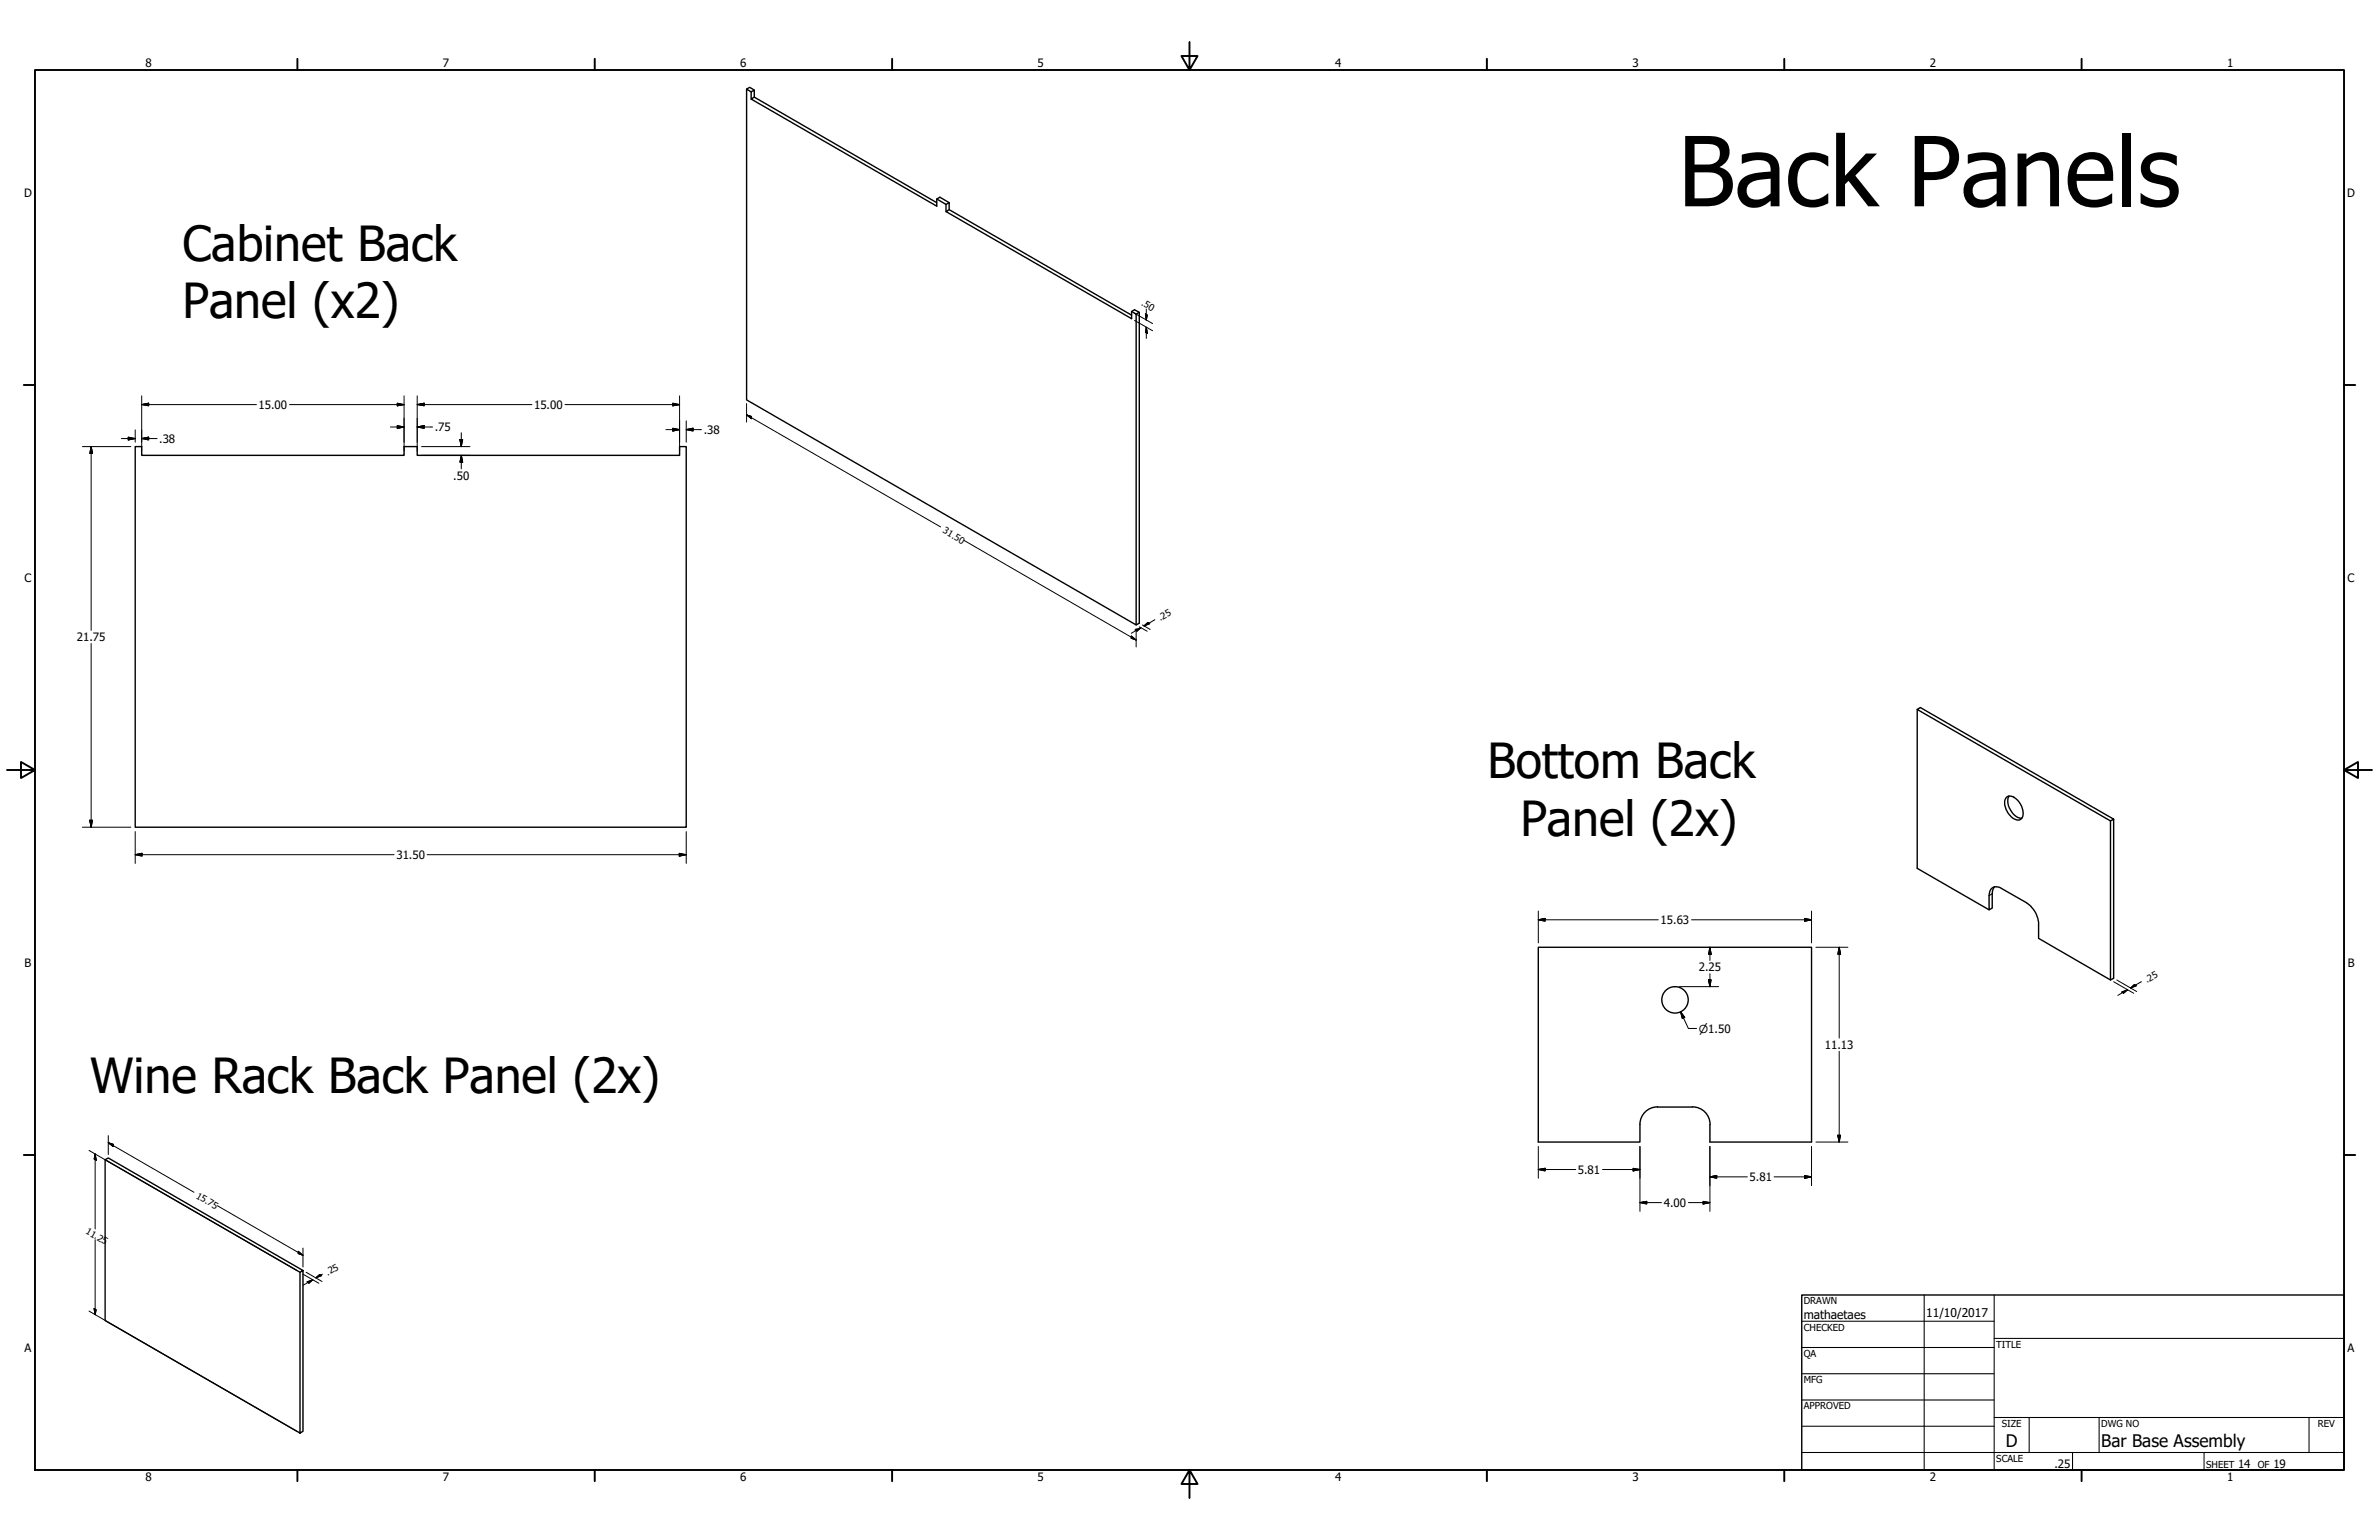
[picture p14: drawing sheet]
<svg xmlns="http://www.w3.org/2000/svg" width="864mm" height="559mm" viewBox="0 0 864 559" stroke-linecap="round" stroke-linejoin="round" font-family="sans-serif">
<defs><g id="words">
<text font-size="35.1" x="609.2" y="74.9">Back Panels</text>
<g font-size="17.5">
<text x="66.2" y="94.6">Cabinet Back</text>
<text x="66.2" y="115.4">Panel (x2)</text>
<text x="539.9" y="282.4">Bottom Back</text>
<text x="551.9" y="303.4">Panel (2x)</text>
<text x="32.8" y="396.6">Wine Rack Back Panel (2x)</text>
</g>
<g font-size="6.3">
<text x="728.1" y="524.9">D</text>
<text x="762.8" y="525">Bar Base Assembly</text>
</g>
<g font-size="4.4">
<text x="654.8" y="478.6">mathaetaes</text>
<text x="699.3" y="478">11/10/2017</text>
</g>
<g font-size="4.2">
<text x="52.8" y="24.4">8</text>
<text x="160.8" y="24.4">7</text>
<text x="268.7" y="24.4">6</text>
<text x="376.7" y="24.4">5</text>
<text x="484.6" y="24.4">4</text>
<text x="592.6" y="24.4">3</text>
<text x="700.5" y="24.4">2</text>
<text x="808.5" y="24.4">1</text>
<text x="8.8" y="71.4">D</text>
<text x="852" y="71.4">D</text>
<text x="93.9" y="148.3">15.00</text>
<text x="193.9" y="148.3">15.00</text>
<text x="57.8" y="160.7">.38</text>
<text x="157.8" y="156.4">.75</text>
<text x="255.5" y="157.4">.38</text>
<text x="164.5" y="174">.50</text>
<text x="8.9" y="211.1">C</text>
<text x="852.2" y="211.1">C</text>
<text x="27.9" y="232.6">21.75</text>
<text x="143.9" y="311.7">31.50</text>
<text x="602.8" y="335.3">15.63</text>
<text x="9" y="350.8">B</text>
<text x="616.6" y="352.4">2.25</text>
<text x="852.2" y="350.8">B</text>
<text x="662.4" y="380.6">11.13</text>
<text x="572.8" y="425.9">5.81</text>
<text x="635.1" y="428.6">5.81</text>
<text x="603.9" y="437.9">4.00</text>
<text x="8.9" y="490.5">A</text>
<text x="852.2" y="490.5">A</text>
<text x="745.7" y="532.6">.25</text>
<text x="812.4" y="532.6">14</text>
<text x="825.2" y="532.6">19</text>
<text x="52.8" y="537.5">8</text>
<text x="160.8" y="537.5">7</text>
<text x="268.7" y="537.5">6</text>
<text x="376.7" y="537.5">5</text>
<text x="484.6" y="537.5">4</text>
<text x="592.6" y="537.5">3</text>
<text x="700.5" y="537.5">2</text>
<text x="808.5" y="537.5">1</text>
</g>
<text font-size="4" x="616.7" y="374.6">⌀1.50</text>
<g font-size="3.5">
<text x="654.8" y="473.2">DRAWN</text>
<text x="654.8" y="482.8">CHECKED</text>
<text x="724.7" y="488.9">TITLE</text>
<text x="654.8" y="492.3">QA</text>
<text x="654.8" y="501.8">MFG</text>
<text x="654.8" y="511.4">APPROVED</text>
<text x="726.7" y="517.7">SIZE</text>
<text x="762.8" y="517.7">DWG NO</text>
<text x="841.4" y="517.7">REV</text>
<text x="724.7" y="530.4">SCALE</text>
<text x="800.9" y="532.6">SHEET</text>
<text x="819.7" y="532.6">OF</text>
</g>
<g font-size="3.4">
<text x="414.1" y="110.7" transform="rotate(30 414.1 110.7)">.50</text>
<text x="342" y="193.2" transform="rotate(30 342 193.2)">31.50</text>
<text x="421.3" y="225.4" transform="rotate(-30 421.3 225.4)">.25</text>
<text x="779.4" y="356.7" transform="rotate(-30 779.4 356.7)">.25</text>
<text x="71" y="434.6" transform="rotate(30 71 434.6)">15.75</text>
<text x="30.9" y="447.5" transform="rotate(30 30.9 447.5)">11.25</text>
<text x="119.1" y="462.9" transform="rotate(-30 119.1 462.9)">.25</text>
</g>
</g></defs>
<!-- layer: Hidden (ANSI) -->
<g fill="none" stroke="#000" stroke-width=".51">
<path d="M271 32.3l1.2-.6 1.6 1M272.7 33.3l-1.7-1v112.8l141.4 81.7v-112.8l-1.6-1M273.8 35.2v-2.5l-1.1 .6v2.6M340 73.5l-66.2-38.3-1.1 .7 67.3 38.9v-2.6l1.2-.6 3.4 1.9M340 72.2l3.4 2M344.6 76.1v-2.6l-1.2 .7v2.6M412.4 114l1.2-.7-1.7-.9-1.1 .6v2.6l-67.4-38.8 1.2-.7 66.2 38.3M413.6 113.3v112.8l-1.2 .7M49.1 162.1h2.3v3.1h95.3v-3.1h4.7v3.1h95.3v-3.1h2.4v138.1h-200zM696 257.4v57.7l26.1 15M728.5 289.2a3.5 3.5 0 0 1 4.4 1.8 5.7 5.7 0 0 1 1 5.9 2.82 2.82 0 0 1-4.2-1 5.7 5.7 0 0 1-1.5-6.4zM729.3 288.9a6.3 6.3 0 0 0 3.8 7.9l.8 .1"/>
<path d="M766.1 297.9v57.7M767.3 297.2l-1.2 .7-70.1-40.5 1.1-.7 70.2 40.5v57.8l-1.2 .6-26.1-15.1v-5.2a9.6 9.6 0 0 0-4.4-7.8l-9-5.1a2.74 2.74 0 0 0-3.2-.3 2.74 2.74 0 0 0-1.3 2.9M558.4 343.7h99.2v70.7h-36.9l.1-6.4a6.4 6.4 0 0 0-6.4-6.4l-12.7 .1a6.3 6.3 0 0 0-6.4 6.3v6.4h-36.9zM38.2 420.8l70.7 40.8M110 461l-70.7-40.8-1.1 .6v58.4l70.7 40.8 1.1-.6v-58.4l-1.1 .6v58.4"/>
<circle cx="608" cy="362.8" r="4.8"/>
</g>
<!-- layer: Visible (ANSI) -->
<path d="M723.2 324.3l-1.1 .7" fill="none" stroke="#000" stroke-width=".38"/>
<path d="M724 321.8l-.7 1.4-.1 1.1v5.2l-1.1 .6v-5.1" fill="none" stroke="#000" stroke-width=".51"/>
<!-- layer: Symbol (ANSI) -->
<g fill="none" stroke="#000" stroke-width=".7">
<path d="M431.8 15.2v10.2l-2.9-5.1h5.8l-2.9 5.1M12.7 25.4h838.2v508h-838.2zM107.9 21.3v4.1M215.9 21.3v4.1M323.8 21.3v4.1M539.8 21.3v4.1M647.7 21.3v4.1M755.6 21.3v4.1M8.6 139.7h4.1M850.9 139.7h4.1M2.5 279.4h10.2l-5.1-2.9v5.8l5.1-2.9M850.9 279.4l5.1 2.9v-5.8l-5.1 2.9h10.2"/>
<path d="M8.6 419.1h4.1M850.9 419.1h4.1M107.9 533.4v4.1M215.9 533.4v4.1M323.8 533.4v4.1M431.8 533.4l2.9 5.1h-5.8l2.9-5.1v10.2M539.8 533.4v4.1M647.7 533.4v4.1M755.6 533.4v4.1"/>
</g>
<!-- layer: Title (ANSI) -->
<g fill="none" stroke="#000" stroke-width=".38">
<path d="M654 479.4h69.9M698.5 469.9v63.5M723.9 469.9v63.5M654 488.9h69.9M654 498.5h69.9M723.9 485.6h127M654 508h69.9M654 517.5h69.9M723.9 514.3h127M736.6 514.3v12.7M762 514.3v12.7M838.2 514.3v12.7"/>
<path d="M654 527h196.9M752.3 527v6.4M800.1 527v6.4"/>
</g>
<path d="M654 469.9h196.9v63.5h-196.9z" fill="none" stroke="#000" stroke-width=".51"/>
<!-- layer: Border (ANSI) -->
<g fill="none" stroke="#000" stroke-width=".36">
<path d="M411.9 116.3l6.5 3.7M411.9 113.7l6.5 3.7M415.8 113.9l.7 .4-.4 1.8zM416.1 118.7l.4 2.3-.7-.4zM416.1 112.1v4M416.1 118.7v4.1M44.1 159.1h5M46.5 158.6l2.6 .5-2.6 .5zM49.1 156v4.5M51.4 159.1l2.6-.5v1zM51.4 146.8l2.6-.5v1zM51.4 159.1h5.6"/>
<path d="M51.4 143.6v20M51.4 146.8h41.7M105.1 146.8h41.6M141.7 154.9h5M144.2 154.4l2.5 .5-2.5 .5zM144.2 146.3l2.5 .5-2.5 .5zM146.7 143.6v20M151.4 154.9l2.6-.5v1zM151.4 146.8l2.6-.5v1zM151.4 154.9h5.6M151.4 143.6v20M151.4 146.8h41.7"/>
<path d="M166.9 159.5h1.1l-.6 2.6zM167.4 157v5.1M205.1 146.8h41.6M241.7 155.9h5M244.2 155.4l2.5 .5-2.5 .5zM244.2 146.3l2.5 .5-2.5 .5zM246.7 143.6v20M249.1 155.9l2.5-.5v1zM249.1 152.7v7.8M249.1 155.9h5.5M271 150.6l1.8 .5v.9zM271 150.6l70.4 40.6"/>
<path d="M271 146.4v6.8M29.9 162.1h17.6M33.1 162.1l.5 2.4h-1zM33.1 162.1v66.6M153 162.1h17.6M153 165.2h17.6M167.4 165.2l.6 2.5h-1.1zM167.4 165.2v4.9M349.9 196.1l62.5 36.1M33.1 233.5v66.7M410.7 230.8l1.7 1.4-1.7-.6zM412.1 228.6l2-.8-1.4 1.2z"/>
<path d="M412.4 228.1v6.7M413.6 227.5l2.8 1.5M414.1 227.8l-3.4 2M414.7 226.8l2.8 1.6M415.3 227.1l1.4-1.2 .7 .4zM419.2 224.9l-3.9 2.2M32.6 297.6h1l-.5 2.6zM29.9 300.2h17.6M49.1 310.1l2.5-.5v1zM49.1 310.1h94M49.1 301.8v11.5M155.1 310.1h94"/>
<path d="M246.6 309.6l2.5 .5-2.5 .5zM249.1 301.8v11.5M558.4 333.8l2.5-.6v1.1zM558.4 333.8h43.6M558.4 330.6v11.5M614 333.8h43.6M655.1 333.2l2.5 .6-2.5 .5zM657.6 330.6v11.5M609.6 358h14.3M620.2 355.5h1l-.5 2.5zM620.7 343.7l.5 2.6h-1zM620.7 343.7v4.8"/>
<path d="M620.7 353.3v4.7M659.2 343.7h11.6M667.6 343.7l.5 2.6h-1zM667.6 343.7v33M767.3 356.2l7.3 4.2M768.4 355.6l7.3 4.2M770.2 360l2.1-.8-1.4 1.2zM772.3 359.2l-3.5 2M773.4 358.5l1.4-1.2 .7 .4zM777.4 356.2l-4 2.3M610 367.1l1.6 2.1-.9 .4zM610 367.1l2.9 6.1h3"/>
<path d="M667.6 381.4v33M32.3 417.4l75.5 43.6M34.5 418.7l.4 2.3-.7-.4zM34.5 418.7v27.3M39.3 414.7l1.8 .5v.9zM39.3 414.7l31.1 17.9M39.3 412.1v6.8M558.4 416v11.5M595.3 416v23.5M620.7 416v23.5M657.6 416v14.2M659.2 414.4h11.6"/>
<path d="M667.1 411.9h1l-.5 2.5zM78.9 437.5l31.1 18M558.4 424.4l2.5-.5v1zM558.4 424.4h13.6M581.7 424.4h13.6M592.8 423.9l2.5 .5-2.5 .5zM595.3 436.4l2.5-.5v1zM595.3 436.4h7.8M612.9 436.4h7.8M618.2 435.9l2.5 .5-2.5 .5zM620.7 427l2.5-.5v1zM620.7 427h13.6"/>
<path d="M644 427h13.6M655.1 426.5l2.5 .5-2.5 .5zM34.5 449.8v27.3M108.3 454l1.7 1.5-1.7-.6zM110 452.9v6.8M32.3 475.7l75.5 43.7M34.2 474.9l.7 .3-.4 1.9zM110 462.3l5.8 3.3M111.1 461.6l5.8 3.4M111.4 465.1l2.1-.7-1.4 1.2zM113.5 464.4l-3.5 2M114.7 463.7l1.4-1.2 .7 .4z"/>
<path d="M117 462.3l-2.3 1.4"/>
</g>
<g fill="#000" stroke="#000" stroke-width=".36">
<path d="M415.8 113.9l.3 2.2zM415.8 113.9l.7 .4-.4 1.8zM416.1 118.7l.4 2.3zM416.1 118.7l.4 2.3-.7-.4zM46.5 159.6l2.6-.5zM46.5 158.6l2.6 .5-2.6 .5zM51.4 159.1l2.6-.5zM51.4 159.1l2.6-.5v1zM51.4 146.8l2.6-.5zM51.4 146.8l2.6-.5v1zM144.2 155.4l2.5-.5zM144.2 154.4l2.5 .5-2.5 .5z"/>
<path d="M144.2 147.3l2.5-.5zM144.2 146.3l2.5 .5-2.5 .5zM151.4 154.9l2.6-.5zM151.4 154.9l2.6-.5v1zM151.4 146.8l2.6-.5zM151.4 146.8l2.6-.5v1zM166.9 159.5l.5 2.6zM166.9 159.5h1.1l-.6 2.6zM244.2 156.4l2.5-.5zM244.2 155.4l2.5 .5-2.5 .5zM244.2 147.3l2.5-.5zM244.2 146.3l2.5 .5-2.5 .5z"/>
<path d="M249.1 155.9l2.5-.5zM249.1 155.9l2.5-.5v1zM271 150.6l1.8 .5zM271 150.6l1.8 .5v.9zM33.1 162.1l.5 2.4zM33.1 162.1l.5 2.4h-1zM167.4 165.2l.6 2.5zM167.4 165.2l.6 2.5h-1.1zM410.7 231.6l1.7 .6zM410.7 230.8l1.7 1.4-1.7-.6zM412.7 229l1.4-1.2zM412.1 228.6l2-.8-1.4 1.2z"/>
<path d="M415.3 227.1l1.4-1.2zM415.3 227.1l1.4-1.2 .7 .4zM32.6 297.6l.5 2.6zM32.6 297.6h1l-.5 2.6zM49.1 310.1l2.5-.5zM49.1 310.1l2.5-.5v1zM246.6 310.6l2.5-.5zM246.6 309.6l2.5 .5-2.5 .5zM558.4 333.8l2.5-.6zM558.4 333.8l2.5-.6v1.1zM655.1 334.3l2.5-.5zM655.1 333.2l2.5 .6-2.5 .5z"/>
<path d="M620.2 355.5l.5 2.5zM620.2 355.5h1l-.5 2.5zM620.7 343.7l.5 2.6zM620.7 343.7l.5 2.6h-1zM667.6 343.7l.5 2.6zM667.6 343.7l.5 2.6h-1zM773.4 358.5l1.4-1.2zM773.4 358.5l1.4-1.2 .7 .4zM610 367.1l1.6 2.1zM610 367.1l1.6 2.1-.9 .4zM770.9 360.4l1.4-1.2zM770.2 360l2.1-.8-1.4 1.2z"/>
<path d="M39.3 414.7l1.8 .5zM39.3 414.7l1.8 .5v.9zM667.1 411.9l.5 2.5zM667.1 411.9h1l-.5 2.5zM34.5 418.7l.4 2.3zM34.5 418.7l.4 2.3-.7-.4zM558.4 424.4l2.5-.5zM558.4 424.4l2.5-.5v1zM592.8 424.9l2.5-.5zM592.8 423.9l2.5 .5-2.5 .5zM595.3 436.4l2.5-.5zM595.3 436.4l2.5-.5v1z"/>
<path d="M618.2 436.9l2.5-.5zM618.2 435.9l2.5 .5-2.5 .5zM620.7 427l2.5-.5zM620.7 427l2.5-.5v1zM655.1 427.5l2.5-.5zM655.1 426.5l2.5 .5-2.5 .5zM108.3 454.9l1.7 .6zM108.3 454l1.7 1.5-1.7-.6zM34.2 474.9l.3 2.2zM34.2 474.9l.7 .3-.4 1.9zM112.1 465.6l1.4-1.2zM111.4 465.1l2.1-.7-1.4 1.2z"/>
<path d="M114.7 463.7l1.4-1.2zM114.7 463.7l1.4-1.2 .7 .4z"/>
</g>
<use href="#words"/>
</svg>
